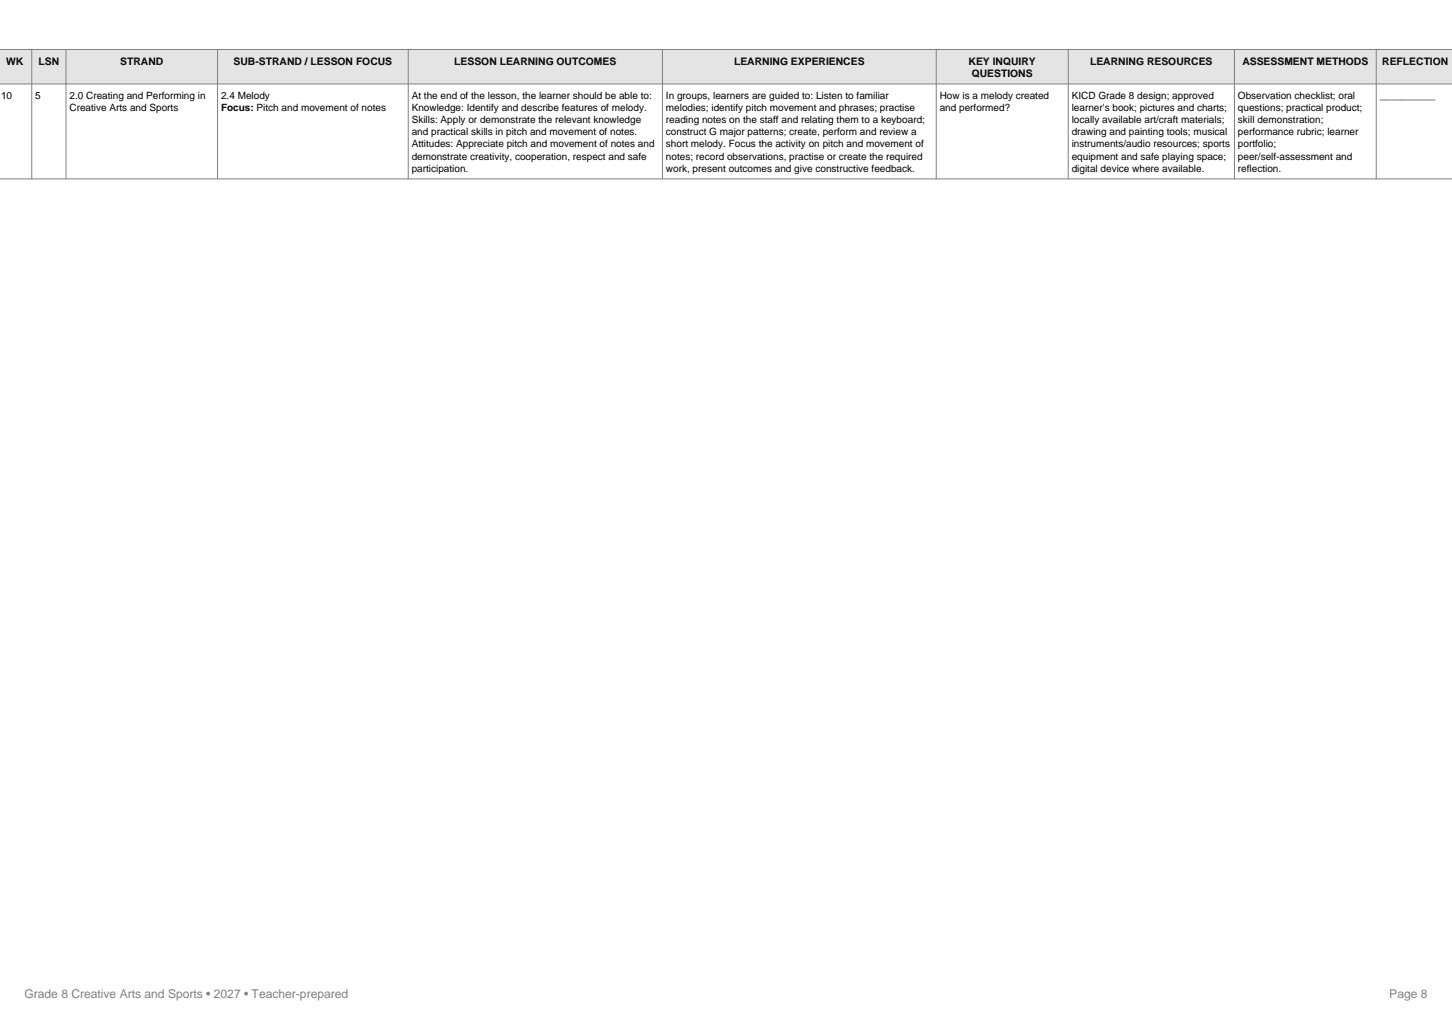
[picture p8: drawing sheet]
<svg xmlns="http://www.w3.org/2000/svg" width="297mm" height="210mm" viewBox="0 0 297 210" stroke-linecap="round" stroke-linejoin="round" font-family="sans-serif">
<defs><g id="words">
<g font-size="2.5" fill="#808080">
<text x="5" y="204">Grade 8 Creative Arts and Sports • 2027 • Teacher-prepared</text>
<text x="284.2" y="204">Page 8</text>
</g>
<g font-size="2.1">
<text x="1.2" y="13.3">WK</text>
<text x="7.9" y="13.3">LSN</text>
<text x="24.6" y="13.3">STRAND</text>
<text x="47.8" y="13.3">SUB-STRAND / LESSON FOCUS</text>
<text x="92.9" y="13.3">LESSON LEARNING OUTCOMES</text>
<text x="150.2" y="13.3">LEARNING EXPERIENCES</text>
<text x="198.1" y="13.3">KEY INQUIRY</text>
<text x="198.8" y="15.8">QUESTIONS</text>
<text x="223" y="13.3">LEARNING RESOURCES</text>
<text x="254.1" y="13.3">ASSESSMENT METHODS</text>
<text x="282.7" y="13.3">REFLECTION</text>
</g>
<g font-size="2">
<text x=".2" y="20.3">10</text>
<text x="7.2" y="20.3">5</text>
<text x="14.2" y="20.3">2.0 Creating and Performing in</text>
<text x="14.2" y="22.7">Creative Arts and Sports</text>
<text x="45.2" y="20.3">2.4 Melody</text>
<text x="45.2" y="22.7">Focus: Pitch and movement of notes</text>
<text x="84.2" y="20.3">At the end of the lesson, the learner should be able to:</text>
<text x="84.2" y="22.7">Knowledge: Identify and describe features of melody.</text>
<text x="136.2" y="20.3">In groups, learners are guided to: Listen to familiar</text>
<text x="136.2" y="22.7">melodies; identify pitch movement and phrases; practise</text>
<text x="192.2" y="20.3">How is a melody created</text>
<text x="192.2" y="22.7">and performed?</text>
<text x="219.2" y="20.3">KICD Grade 8 design; approved</text>
<text x="219.2" y="22.7">learner's book; pictures and charts;</text>
<text x="253.2" y="20.3">Observation checklist; oral</text>
<text x="253.2" y="22.7">questions; practical product;</text>
<text x="282.2" y="20.3">__________</text>
<text x="84.2" y="25.2">Skills: Apply or demonstrate the relevant knowledge</text>
<text x="84.2" y="27.7">and practical skills in pitch and movement of notes.</text>
<text x="136.2" y="25.2">reading notes on the staff and relating them to a keyboard;</text>
<text x="136.2" y="27.7">construct G major patterns; create, perform and review a</text>
<text x="219.2" y="25.2">locally available art/craft materials;</text>
<text x="219.2" y="27.7">drawing and painting tools; musical</text>
<text x="253.2" y="25.2">skill demonstration;</text>
<text x="253.2" y="27.7">performance rubric; learner</text>
<text x="84.2" y="30.2">Attitudes: Appreciate pitch and movement of notes and</text>
<text x="84.2" y="32.6">demonstrate creativity, cooperation, respect and safe</text>
<text x="84.2" y="35.1">participation.</text>
<text x="136.2" y="30.2">short melody. Focus the activity on pitch and movement of</text>
<text x="136.2" y="32.6">notes; record observations, practise or create the required</text>
<text x="136.2" y="35.1">work, present outcomes and give constructive feedback.</text>
<text x="219.2" y="30.2">instruments/audio resources; sports</text>
<text x="219.2" y="32.6">equipment and safe playing space;</text>
<text x="219.2" y="35.1">digital device where available.</text>
<text x="253.2" y="30.2">portfolio;</text>
<text x="253.2" y="32.6">peer/self-assessment and</text>
<text x="253.2" y="35.1">reflection.</text>
</g>
</g></defs>
<path d="M-.1 10.1h297.2v7.1h-297.2z" fill-rule="evenodd" fill="#dce6f1"/>
<path d="M0 10.1h297.1M0 17.2h297.1M6.5 10.1v26.5M13.5 10.1v26.5M44.5 10.1v26.5M83.5 10.1v26.5M135.5 10.1v26.5M191.5 10.1v26.5M218.5 10.1v26.5M252.5 10.1v26.5M281.5 10.1v26.5M0 36.6h297.1" fill="none" stroke="#808080" stroke-width=".2"/>
<use href="#words"/>
</svg>
